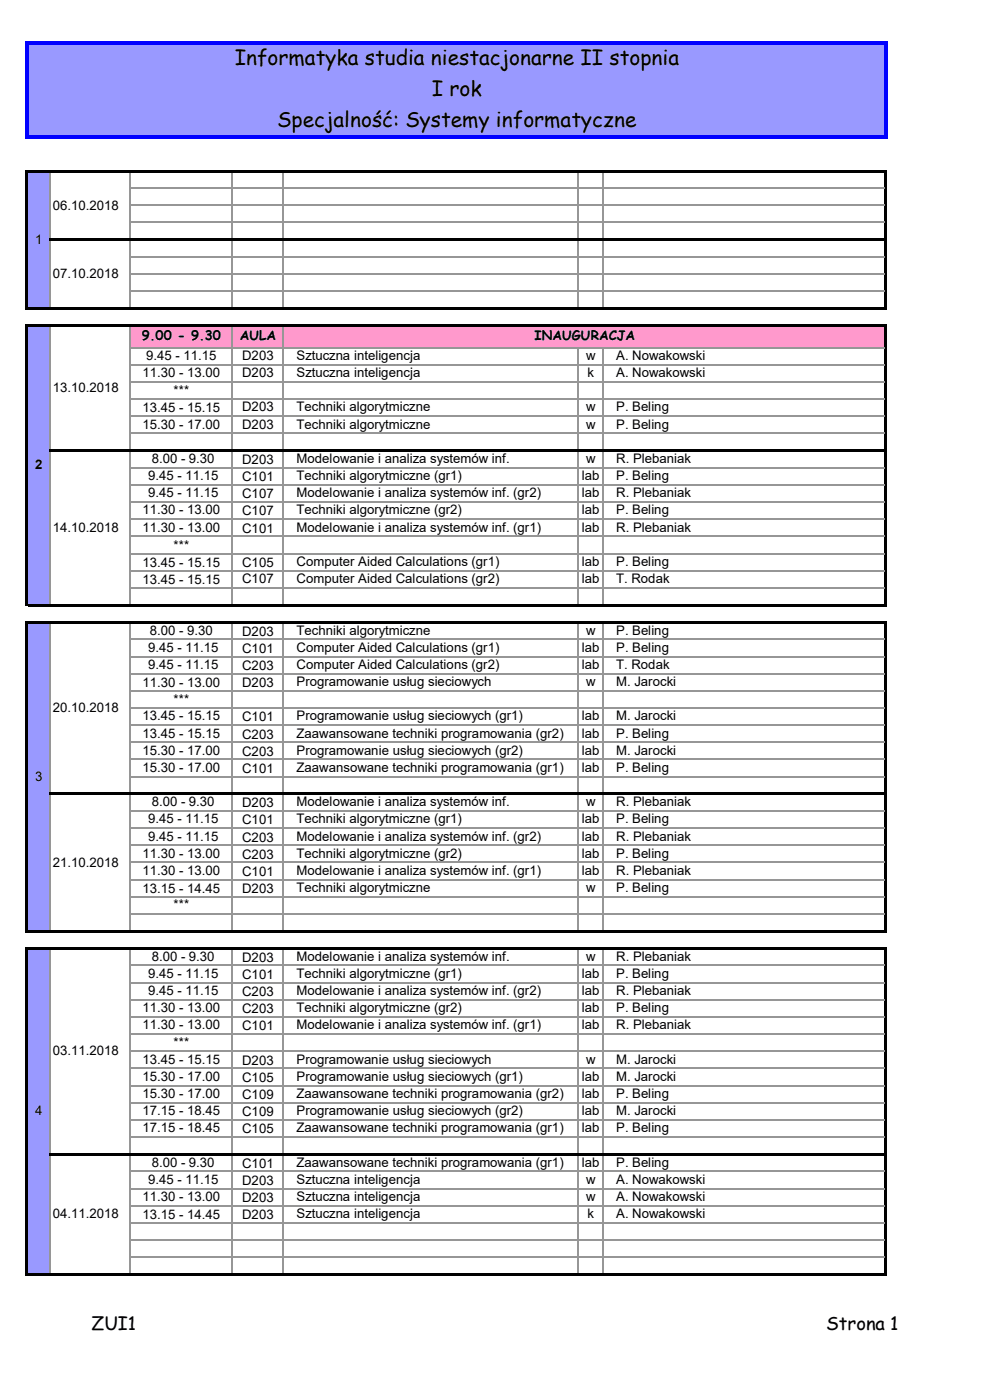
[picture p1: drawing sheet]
<svg xmlns="http://www.w3.org/2000/svg" width="210mm" height="297mm" viewBox="0 0 210 297" stroke-linecap="round" stroke-linejoin="round" font-family="sans-serif">
<defs><g id="words">
<g font-size="4.4">
<text x="49.8" y="13.9">Informatyka studia niestacjonarne II stopnia</text>
<text x="91.6" y="20.4">I rok</text>
<text x="58.8" y="26.9">Specjalność: Systemy informatyczne</text>
</g>
<g font-size="3.9">
<text x="19.4" y="282.2">ZUI1</text>
<text x="175.2" y="282.2">Strona 1</text>
</g>
<g font-size="2.8">
<text x="11.2" y="44.5">06.10.2018</text>
<text x="7.5" y="51.7">1</text>
<text x="11.2" y="59">07.10.2018</text>
<text x="30.1" y="72.1">9.00 - 9.30</text>
<text x="31" y="76.4">9.45 - 11.15</text>
<text x="50.9" y="72.1">AULA</text>
<text x="51.3" y="76.4">D203</text>
<text x="62.9" y="76.4">Sztuczna inteligencja</text>
<text x="113.4" y="72.1">INAUGURACJA</text>
<text x="124.3" y="76.4">w</text>
<text x="130.7" y="76.4">A. Nowakowski</text>
<text x="11.2" y="83.2">13.10.2018</text>
<text x="30.2" y="80">11.30 - 13.00</text>
<text x="36.8" y="83.9">***</text>
<text x="51.3" y="80">D203</text>
<text x="62.9" y="80">Sztuczna inteligencja</text>
<text x="124.6" y="80">k</text>
<text x="130.7" y="80">A. Nowakowski</text>
<text x="30.2" y="87.5">13.45 - 15.15</text>
<text x="51.3" y="87.3">D203</text>
<text x="62.9" y="87.3">Techniki algorytmiczne</text>
<text x="124.3" y="87.3">w</text>
<text x="130.7" y="87.3">P. Beling</text>
<text x="30.2" y="90.9">15.30 - 17.00</text>
<text x="51.3" y="90.9">D203</text>
<text x="62.9" y="90.9">Techniki algorytmiczne</text>
<text x="124.3" y="90.9">w</text>
<text x="130.7" y="90.9">P. Beling</text>
<text x="7.5" y="99.6">2</text>
<text x="31.4" y="101.9">9.45 - 11.15</text>
<text x="32.2" y="98.2">8.00 - 9.30</text>
<text x="51.3" y="98.4">D203</text>
<text x="62.9" y="98.2">Modelowanie i analiza systemów inf.</text>
<text x="62.9" y="101.9">Techniki algorytmiczne (gr1)</text>
<text x="123.4" y="101.9">lab</text>
<text x="124.3" y="98.2">w</text>
<text x="130.7" y="98.2">R. Plebaniak</text>
<text x="130.7" y="101.9">P. Beling</text>
<text x="31.4" y="105.5">9.45 - 11.15</text>
<text x="51.3" y="102.1">C101</text>
<text x="51.3" y="105.7">C107</text>
<text x="62.9" y="105.5">Modelowanie i analiza systemów inf. (gr2)</text>
<text x="123.4" y="105.5">lab</text>
<text x="130.7" y="105.5">R. Plebaniak</text>
<text x="11.2" y="112.9">14.10.2018</text>
<text x="30.2" y="109.1">11.30 - 13.00</text>
<text x="30.2" y="112.8">11.30 - 13.00</text>
<text x="51.3" y="109.3">C107</text>
<text x="51.3" y="113">C101</text>
<text x="62.9" y="109.1">Techniki algorytmiczne (gr2)</text>
<text x="62.9" y="112.8">Modelowanie i analiza systemów inf. (gr1)</text>
<text x="123.4" y="109.1">lab</text>
<text x="123.4" y="112.8">lab</text>
<text x="130.7" y="109.1">P. Beling</text>
<text x="130.7" y="112.8">R. Plebaniak</text>
<text x="36.8" y="116.6">***</text>
<text x="30.2" y="120.3">13.45 - 15.15</text>
<text x="30.2" y="123.9">13.45 - 15.15</text>
<text x="51.3" y="120.3">C105</text>
<text x="51.3" y="123.7">C107</text>
<text x="62.9" y="120.1">Computer Aided Calculations (gr1)</text>
<text x="62.9" y="123.7">Computer Aided Calculations (gr2)</text>
<text x="123.4" y="120.1">lab</text>
<text x="123.4" y="123.7">lab</text>
<text x="130.7" y="120.1">P. Beling</text>
<text x="130.7" y="123.7">T. Rodak</text>
<text x="31.8" y="134.6">8.00 - 9.30</text>
<text x="51.3" y="134.8">D203</text>
<text x="62.9" y="134.6">Techniki algorytmiczne</text>
<text x="124.3" y="134.6">w</text>
<text x="130.7" y="134.6">P. Beling</text>
<text x="31.4" y="138.3">9.45 - 11.15</text>
<text x="31.4" y="141.9">9.45 - 11.15</text>
<text x="51.3" y="138.5">C101</text>
<text x="51.3" y="142.1">C203</text>
<text x="62.9" y="138.3">Computer Aided Calculations (gr1)</text>
<text x="62.9" y="141.9">Computer Aided Calculations (gr2)</text>
<text x="123.4" y="138.3">lab</text>
<text x="123.4" y="141.9">lab</text>
<text x="130.7" y="138.3">P. Beling</text>
<text x="130.7" y="141.9">T. Rodak</text>
<text x="30.2" y="145.8">11.30 - 13.00</text>
<text x="36.8" y="149.4">***</text>
<text x="51.3" y="145.8">D203</text>
<text x="62.9" y="145.5">Programowanie usług sieciowych</text>
<text x="124.3" y="145.5">w</text>
<text x="130.7" y="145.5">M. Jarocki</text>
<text x="11.2" y="151.1">20.10.2018</text>
<text x="30.2" y="152.8">13.45 - 15.15</text>
<text x="51.3" y="153">C101</text>
<text x="62.9" y="152.8">Programowanie usług sieciowych (gr1)</text>
<text x="123.4" y="152.8">lab</text>
<text x="130.7" y="152.8">M. Jarocki</text>
<text x="30.2" y="156.5">13.45 - 15.15</text>
<text x="30.2" y="160.1">15.30 - 17.00</text>
<text x="51.3" y="156.7">C203</text>
<text x="51.3" y="160.3">C203</text>
<text x="62.9" y="156.5">Zaawansowane techniki programowania (gr2)</text>
<text x="62.9" y="160.1">Programowanie usług sieciowych (gr2)</text>
<text x="123.4" y="156.5">lab</text>
<text x="123.4" y="160.1">lab</text>
<text x="130.7" y="156.5">P. Beling</text>
<text x="130.7" y="160.1">M. Jarocki</text>
<text x="7.5" y="165.7">3</text>
<text x="30.2" y="163.7">15.30 - 17.00</text>
<text x="51.3" y="164">C101</text>
<text x="62.9" y="163.7">Zaawansowane techniki programowania (gr1)</text>
<text x="123.4" y="163.7">lab</text>
<text x="130.7" y="163.7">P. Beling</text>
<text x="32.2" y="171">8.00 - 9.30</text>
<text x="51.3" y="171.2">D203</text>
<text x="62.9" y="171">Modelowanie i analiza systemów inf.</text>
<text x="124.3" y="171">w</text>
<text x="130.7" y="171">R. Plebaniak</text>
<text x="31.4" y="174.7">9.45 - 11.15</text>
<text x="31.4" y="178.3">9.45 - 11.15</text>
<text x="51.3" y="174.9">C101</text>
<text x="51.3" y="178.5">C203</text>
<text x="62.9" y="174.7">Techniki algorytmiczne (gr1)</text>
<text x="62.9" y="178.3">Modelowanie i analiza systemów inf. (gr2)</text>
<text x="123.4" y="174.7">lab</text>
<text x="123.4" y="178.3">lab</text>
<text x="130.7" y="174.7">P. Beling</text>
<text x="130.7" y="178.3">R. Plebaniak</text>
<text x="11.2" y="183.9">21.10.2018</text>
<text x="30.2" y="181.9">11.30 - 13.00</text>
<text x="30.2" y="185.6">11.30 - 13.00</text>
<text x="51.3" y="182.2">C203</text>
<text x="51.3" y="185.8">C101</text>
<text x="62.9" y="181.9">Techniki algorytmiczne (gr2)</text>
<text x="62.9" y="185.6">Modelowanie i analiza systemów inf. (gr1)</text>
<text x="123.4" y="181.9">lab</text>
<text x="123.4" y="185.6">lab</text>
<text x="130.7" y="181.9">P. Beling</text>
<text x="130.7" y="185.6">R. Plebaniak</text>
<text x="30.2" y="189.4">13.15 - 14.45</text>
<text x="51.3" y="189.4">D203</text>
<text x="62.9" y="189.2">Techniki algorytmiczne</text>
<text x="124.3" y="189.2">w</text>
<text x="130.7" y="189.2">P. Beling</text>
<text x="36.8" y="192.9">***</text>
<text x="32.2" y="203.8">8.00 - 9.30</text>
<text x="62.9" y="203.8">Modelowanie i analiza systemów inf.</text>
<text x="124.3" y="203.8">w</text>
<text x="130.7" y="203.8">R. Plebaniak</text>
<text x="31.4" y="207.4">9.45 - 11.15</text>
<text x="51.3" y="204">D203</text>
<text x="51.3" y="207.6">C101</text>
<text x="62.9" y="207.4">Techniki algorytmiczne (gr1)</text>
<text x="123.4" y="207.4">lab</text>
<text x="130.7" y="207.4">P. Beling</text>
<text x="30.2" y="214.7">11.30 - 13.00</text>
<text x="31.4" y="211.1">9.45 - 11.15</text>
<text x="51.3" y="211.3">C203</text>
<text x="51.3" y="214.9">C203</text>
<text x="62.9" y="211.1">Modelowanie i analiza systemów inf. (gr2)</text>
<text x="62.9" y="214.7">Techniki algorytmiczne (gr2)</text>
<text x="123.4" y="211.1">lab</text>
<text x="123.4" y="214.7">lab</text>
<text x="130.7" y="211.1">R. Plebaniak</text>
<text x="130.7" y="214.7">P. Beling</text>
<text x="30.2" y="218.4">11.30 - 13.00</text>
<text x="51.3" y="218.6">C101</text>
<text x="62.9" y="218.4">Modelowanie i analiza systemów inf. (gr1)</text>
<text x="123.4" y="218.4">lab</text>
<text x="130.7" y="218.4">R. Plebaniak</text>
<text x="11.2" y="223.9">03.11.2018</text>
<text x="30.2" y="225.6">13.45 - 15.15</text>
<text x="36.8" y="222.2">***</text>
<text x="51.3" y="225.8">D203</text>
<text x="62.9" y="225.6">Programowanie usług sieciowych</text>
<text x="124.3" y="225.6">w</text>
<text x="130.7" y="225.6">M. Jarocki</text>
<text x="30.2" y="229.3">15.30 - 17.00</text>
<text x="30.2" y="232.9">15.30 - 17.00</text>
<text x="51.3" y="229.5">C105</text>
<text x="51.3" y="233.1">C109</text>
<text x="62.9" y="229.3">Programowanie usług sieciowych (gr1)</text>
<text x="62.9" y="232.9">Zaawansowane techniki programowania (gr2)</text>
<text x="123.4" y="229.3">lab</text>
<text x="123.4" y="232.9">lab</text>
<text x="130.7" y="229.3">M. Jarocki</text>
<text x="130.7" y="232.9">P. Beling</text>
<text x="7.5" y="236.6">4</text>
<text x="30.2" y="236.6">17.15 - 18.45</text>
<text x="51.3" y="236.8">C109</text>
<text x="62.9" y="236.6">Programowanie usług sieciowych (gr2)</text>
<text x="123.4" y="236.6">lab</text>
<text x="130.7" y="236.6">M. Jarocki</text>
<text x="30.2" y="240.2">17.15 - 18.45</text>
<text x="51.3" y="240.4">C105</text>
<text x="62.9" y="240.2">Zaawansowane techniki programowania (gr1)</text>
<text x="123.4" y="240.2">lab</text>
<text x="130.7" y="240.2">P. Beling</text>
<text x="31.4" y="251.1">9.45 - 11.15</text>
<text x="32.2" y="247.5">8.00 - 9.30</text>
<text x="51.3" y="247.7">C101</text>
<text x="51.3" y="251.3">D203</text>
<text x="62.9" y="247.5">Zaawansowane techniki programowania (gr1)</text>
<text x="62.9" y="251.1">Sztuczna inteligencja</text>
<text x="123.4" y="247.5">lab</text>
<text x="124.3" y="251.1">w</text>
<text x="130.7" y="247.5">P. Beling</text>
<text x="130.7" y="251.1">A. Nowakowski</text>
<text x="30.2" y="254.8">11.30 - 13.00</text>
<text x="51.3" y="255">D203</text>
<text x="62.9" y="254.8">Sztuczna inteligencja</text>
<text x="124.3" y="254.8">w</text>
<text x="130.7" y="254.8">A. Nowakowski</text>
<text x="11.2" y="258.5">04.11.2018</text>
<text x="30.2" y="258.6">13.15 - 14.45</text>
<text x="51.3" y="258.6">D203</text>
<text x="62.9" y="258.4">Sztuczna inteligencja</text>
<text x="124.6" y="258.4">k</text>
<text x="130.7" y="258.4">A. Nowakowski</text>
</g>
</g></defs>
<g fill="#99f">
<path d="M5.8 9.1h182.1v19.9h-182.1z"/>
<path d="M5.8 36.3h4.9v29.1h-4.9z"/>
<path d="M5.8 69h4.9v4.8h-4.9z"/>
</g>
<path d="M27.6 69h160.3v4.8h-160.3z" fill="#f9c"/>
<g fill="#99f">
<path d="M5.8 73.7h4.9v54.7h-4.9z"/>
<path d="M5.8 132h4.9v65.6h-4.9z"/>
<path d="M5.8 201.2h4.9v69.2h-4.9z"/>
</g>
<g fill="#00f">
<path d="M5.3 8.6h.8v20.8h-.8z"/>
<path d="M187.5 9.4h.8v20h-.8z"/>
</g>
<g fill="none" stroke="#969696" stroke-width=".25">
<path d="M10.6 36.5v14.1M27.6 36.5v14.1M49.1 36.5v14.1M60.1 36.5v14.1M122.5 36.5v14.1M127.9 36.5v14.1M10.6 51.1v14.1M27.6 51.1v14.1M49.1 51.1v14.1M60.1 51.1v14.1M122.5 51.1v14.1M127.9 51.1v14.1"/>
<path d="M10.6 69.3v26M27.6 69.3v26M49.1 69.3v26M60.1 69.3v26M122.5 73.9v21.4M127.9 73.9v21.4M10.6 95.8v32.3M27.6 95.8v32.3M49.1 95.8v32.3M60.1 95.8v32.3M122.5 95.8v32.3M127.9 95.8v32.3"/>
<path d="M10.6 132.2v35.9M27.6 132.2v35.9M49.1 132.2v35.9M60.1 132.2v35.9M122.5 132.2v35.9M127.9 132.2v35.9M10.6 168.7v28.6M27.6 168.7v28.6M49.1 168.7v28.6M60.1 168.7v28.6M122.5 168.7v28.6M127.9 168.7v28.6"/>
<path d="M10.6 201.4v43.2M27.6 201.4v43.2M49.1 201.4v43.2M60.1 201.4v43.2M122.5 201.4v43.2M127.9 201.4v43.2M10.6 245.1v25M27.6 245.1v25M49.1 245.1v25M60.1 245.1v25M122.5 245.1v25M127.9 245.1v25"/>
</g>
<path d="M5.5 36h.5v29.7h-.5zM187.6 36.5h.5v29.2h-.5zM5.5 68.8h.5v59.8h-.5zM187.6 69.3h.5v59.3h-.5zM5.5 131.7h.5v66.1h-.5zM187.6 132.2h.5v65.1h-.5zM6 197.3h21.5v.5h-21.5zM5.5 200.9h.5v69.7h-.5zM187.6 201.4h.5v68.7h-.5zM6 270.1h21.5v.5h-21.5z" fill="#000"/>
<g fill="#00f">
<path d="M6.1 8.6h182.2v.8h-182.2z"/>
<path d="M6.1 28.6h182.2v.8h-182.2z"/>
</g>
<path d="M6 36h182.1v.5h-182.1zM10.5 50.6h177.6v.5h-177.6zM6 65.2h182.1v.5h-182.1zM6 68.8h182.1v.5h-182.1zM10.5 95.3h177.6v.5h-177.6zM6 128.1h182.1v.5h-182.1zM6 131.7h182.1v.5h-182.1zM10.5 168.1h177.6v.6h-177.6zM27.5 197.3h160.6v.5h-160.6zM6 200.9h182.1v.5h-182.1zM10.5 244.6h177.6v.5h-177.6zM27.5 270.1h160.6v.5h-160.6z" fill="#000"/>
<g fill="none" stroke="#969696" stroke-width=".25">
<path d="M27.8 39.9h159.8M27.8 43.6h159.8M27.8 47.2h159.8M27.8 54.5h159.8M27.8 58.1h159.8M27.8 61.8h159.8M27.8 73.7h159.8M27.8 77.4h159.8M27.8 81h159.8M27.8 84.7h159.8M27.8 88.3h159.8M27.8 91.9h159.8"/>
<path d="M27.8 99.2h159.8M27.8 102.9h159.8M27.8 106.5h159.8M27.8 110.2h159.8M27.8 113.8h159.8M27.8 117.4h159.8M27.8 121.1h159.8M27.8 124.7h159.8M27.8 135.6h159.8M27.8 139.3h159.8M27.8 142.9h159.8M27.8 146.6h159.8"/>
<path d="M27.8 150.2h159.8M27.8 153.8h159.8M27.8 157.5h159.8M27.8 161.1h159.8M27.8 164.8h159.8M27.8 172h159.8M27.8 175.7h159.8M27.8 179.3h159.8M27.8 183h159.8M27.8 186.6h159.8M27.8 190.2h159.8M27.8 193.9h159.8"/>
<path d="M27.8 204.8h159.8M27.8 208.4h159.8M27.8 212.1h159.8M27.8 215.7h159.8M27.8 219.4h159.8M27.8 223h159.8M27.8 226.7h159.8M27.8 230.3h159.8M27.8 233.9h159.8M27.8 237.6h159.8M27.8 241.2h159.8M27.8 248.5h159.8"/>
<path d="M27.8 252.1h159.8M27.8 255.8h159.8M27.8 259.4h159.8M27.8 263.1h159.8M27.8 266.7h159.8"/>
</g>
<use href="#words"/>
</svg>
